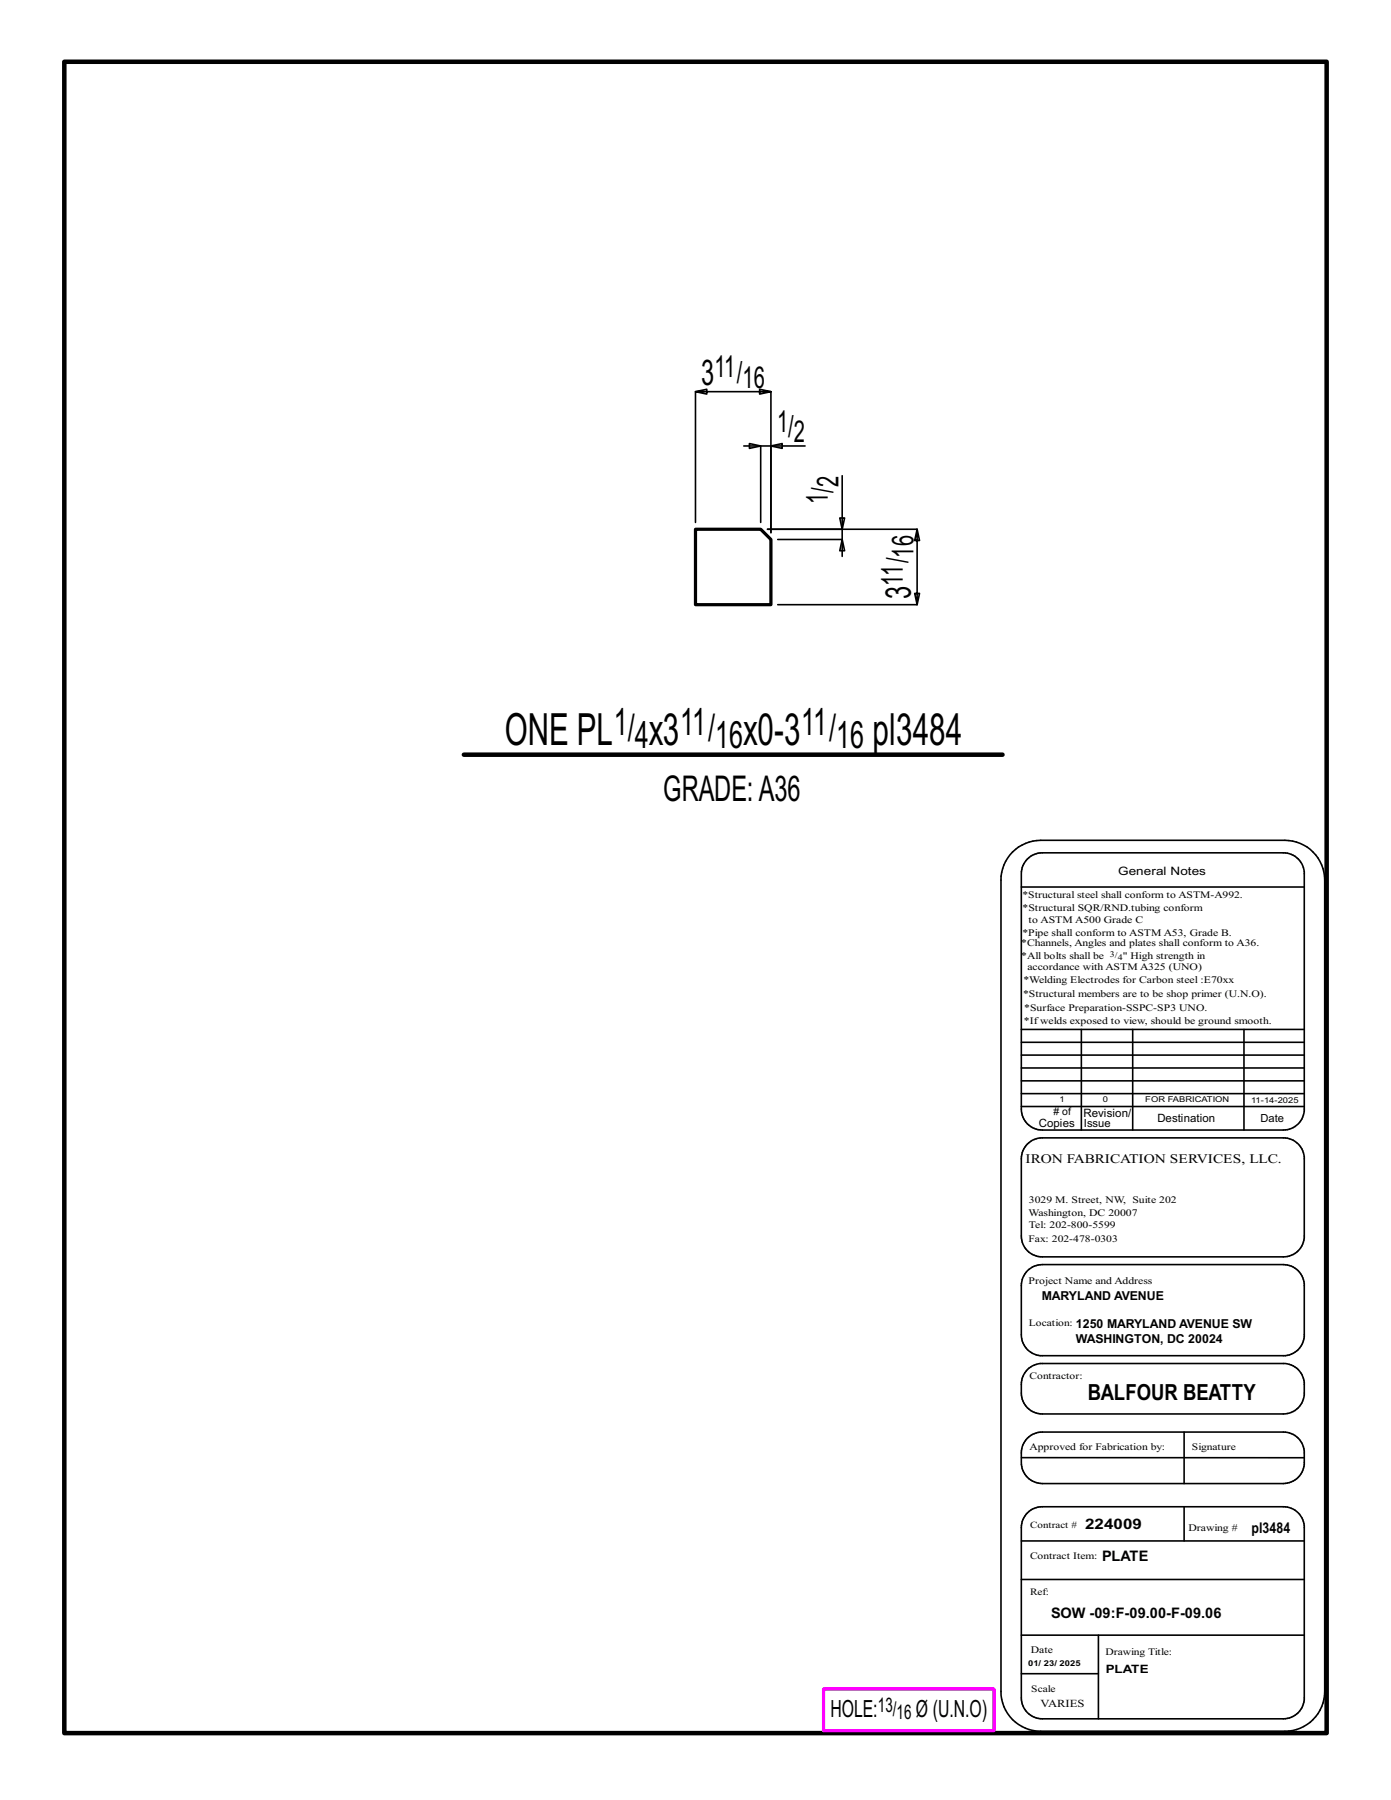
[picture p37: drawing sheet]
<svg xmlns="http://www.w3.org/2000/svg" width="216mm" height="279mm" viewBox="0 0 216 279" stroke-linecap="round" stroke-linejoin="round" font-family="sans-serif">
<defs><g id="words">
<g font-size="6.9">
<text x="78.3" y="115.6">ONE PL</text>
<text x="100.7" y="115.6">x3</text>
<text x="115.4" y="115.6">x0-3</text>
<text x="135.4" y="115.6">pl3484</text>
</g>
<g font-size="5.9">
<text x="95.3" y="114">1/</text>
<text x="98.5" y="116.1">4</text>
<text x="105.6" y="114">11/</text>
<text x="111" y="116.1">16</text>
<text x="124.3" y="114">11/</text>
<text x="129.8" y="116.1">16</text>
</g>
<g font-size="5.5">
<text x="108.9" y="59.8">3</text>
<text x="141.4" y="93" transform="rotate(-90 141.4 93)">3</text>
<text x="102.9" y="124.3">GRADE:A36</text>
</g>
<g font-size="4.7">
<text x="110.9" y="58.6">11/</text>
<text x="115.3" y="60.2">16</text>
<text x="120.6" y="67">1/</text>
<text x="123.2" y="68.6">2</text>
<text x="130.1" y="75.6" transform="rotate(-90 130.1 75.6)">2</text>
<text x="128.5" y="78.2" transform="rotate(-90 128.5 78.2)">1/</text>
<text x="141.8" y="86.5" transform="rotate(-90 141.8 86.5)">16</text>
<text x="140.1" y="90.9" transform="rotate(-90 140.1 90.9)">11/</text>
</g>
<g font-size="3.7">
<text x="128.9" y="266.6">HOLE:</text>
<text x="142.2" y="266.6">Ø (U.N.O)</text>
</g>
<text font-size="3.4" x="168.8" y="217.4">BALFOUR BEATTY</text>
<g font-size="3.1">
<text x="136.3" y="265.8">13/</text>
<text x="139.2" y="266.9">16</text>
</g>
<g font-size="2.3">
<text x="168.4" y="237.3">224009</text>
<text x="194.3" y="238">pl3484</text>
<text x="171" y="242.3">PLATE</text>
<text x="163.1" y="251.2">SOW -09:F-09.00-F-09.06</text>
</g>
<text font-size="2" x="159.2" y="180.5">IRON FABRICATION SERVICES, LLC.</text>
<g font-size="1.9">
<text x="161.7" y="201.8">MARYLAND AVENUE</text>
<text x="167" y="208.5">WASHINGTON, DC 20024</text>
<text x="167" y="206.1">1250 MARYLAND AVENUE SW</text>
</g>
<g font-size="1.8">
<text x="173.6" y="135.8">General Notes</text>
<text x="168.2" y="173.3">Revision/</text>
<text x="161.2" y="174.9">Copies</text>
<text x="179.6" y="174.2">Destination</text>
<text x="171.6" y="259.7">PLATE</text>
</g>
<g font-size="1.7">
<text x="168.2" y="174.9">Issue</text>
<text x="195.7" y="174.2">Date</text>
<text x="161.5" y="265">VARIES</text>
</g>
<g font-size="1.6">
<text x="158.7" y="141.5">*Structural SQR/RND.tubing conform</text>
<text x="159.7" y="143.3">to ASTM A500 Grade C</text>
<text x="158.5" y="146.9">*Channels, Angles and plates shall conform to A36.</text>
<text x="158.5" y="148.8">*All bolts shall be</text>
<text x="158.7" y="145.2">*Pipe shall conform to ASTM A53, Grade B.</text>
<text x="174.3" y="148.8">&quot; High strength in</text>
<text x="158.8" y="154.8">*Structural members are to be shop primer (U.N.O).</text>
<text x="158.9" y="152.7">*Welding Electrodes for Carbon steel :E70xx</text>
<text x="159.5" y="150.6">accordance with ASTM A325 (UNO)</text>
<text x="158.9" y="158.9">*Ifwelds exposed to view, should be ground smooth.</text>
<text x="159" y="157">*Surface Preparation-SSPC-SP3 UNO.</text>
<text x="163.5" y="173.1"># of</text>
<text x="159.7" y="188.7">Washington, DC 20007</text>
<text x="159.7" y="190.6">Tel: 202-800-5599</text>
<text x="159.7" y="186.8">3029 M. Street, NW, Suite 202</text>
<text x="159.7" y="199.3">Project Name and Address</text>
<text x="159.8" y="225.1">Approved for Fabrication by:</text>
<text x="184.5" y="237.6">Drawing #</text>
<text x="160" y="256.6">Date</text>
</g>
<g font-size="1.5">
<text x="158.7" y="139.4">*Structural steel shall conform to ASTM-A992.</text>
<text x="159.7" y="192.7">Fax: 202-478-0303</text>
<text x="159.7" y="205.8">Location:</text>
<text x="159.8" y="214">Contractor:</text>
<text x="185" y="225.1">Signature</text>
<text x="159.9" y="237.1">Contract #</text>
<text x="159.9" y="241.9">Contract Item:</text>
<text x="159.9" y="247.6">Ref:</text>
<text x="171.6" y="256.9">Drawing Title:</text>
<text x="160.1" y="262.7">Scale</text>
</g>
<g font-size="1.3">
<text x="172.3" y="148.5">3/</text>
<text x="173.5" y="149">4</text>
</g>
<g font-size="1.2">
<text x="164.5" y="171.1">1</text>
<text x="171.2" y="171.1">0</text>
<text x="177.8" y="171.1">FOR FABRICATION</text>
<text x="194.2" y="171.2">11-14-2025</text>
<text x="159.6" y="258.7">01/ 23/ 2025</text>
</g>
</g></defs>
<g fill="none" stroke="#000" stroke-width=".25">
<path d="M115.4 69.2h4.3M116.3 68.8l1.8 .4-1.8 .4zM118.1 69.2v11.9M119.7 69.2l1.7-.4v.8zM125 69.2h-5.3v13.5v-21.9l-1.8-.4v.8l1.8-.4h-11.8l1.8-.4v.8l-1.8-.4v20.3M130.7 73.8v8.4h-11.6h23.2l-.3 1.7h.7l-.4-1.7v11.7l-.3-1.8h.7l-.4 1.8h-21.6M120.7 83.7h10M130.3 80.4h.8l-.4 1.8zM130.7 83.7l.4 1.8h-.8zM130.7 82.2v4.2M157.2 132.3a6.3 6.3 0 0 1 4.3-1.9h37.9a6.2 6.2 0 0 1 6.2 6.2v126a6.2 6.2 0 0 1-6.2 6.1h-37.9a6.1 6.1 0 0 1-6.1-6.1v-126a6.1 6.1 0 0 1 1.8-4.3zM158.5 137.7h43.9"/>
<path d="M159.5 133.3a3.3 3.3 0 0 1 2.3-.9h37.4a3.3 3.3 0 0 1 3.2 2.9v37.2a3.2 3.2 0 0 1-3.2 2.9h-37.4a3.2 3.2 0 0 1-3.3-3.2v-36.6a3.2 3.2 0 0 1 1-2.3zM158.5 159.8h43.9M167.8 159.8v15.6M175.8 159.8v15.6M193.1 159.8v15.6M158.5 165.8h43.9M158.5 167.8h43.9M158.5 163.8h43.9M158.5 161.8h43.9M158.5 171.8h43.9M158.5 169.8h43.9M159.5 177.6a3.3 3.3 0 0 1 2.3-1h37.4a3.3 3.3 0 0 1 3.2 3v12.6a3.3 3.3 0 0 1-3.2 2.9h-37.4a3.2 3.2 0 0 1-3.3-3.2v-12a3.2 3.2 0 0 1 1-2.3z"/>
<path d="M159.5 197.2l1-.7 1.3-.2h37.4a3.3 3.3 0 0 1 3.2 2.9v8.3a3.2 3.2 0 0 1-2.9 2.9h-38.1a3.3 3.3 0 0 1-2.9-3.2v-8l.3-.9zM159.5 212.6l.7-.6 1.2-.4h37.8a3.2 3.2 0 0 1 3.2 3v2a3.3 3.3 0 0 1-3.2 2.9h-37.4a3.2 3.2 0 0 1-3.3-3.3v-1.3a3.3 3.3 0 0 1 1-2.3zM158.5 239.2h43.9M158.5 226.3h43.9M159.5 234.8a3.3 3.3 0 0 1 2.3-.9h37.4a3.3 3.3 0 0 1 3.2 2.9v27.1a3.3 3.3 0 0 1-3.2 2.9h-37.4a3.2 3.2 0 0 1-3.3-3.2v-26.5a3.2 3.2 0 0 1 1-2.3zM159.5 223.2a3.3 3.3 0 0 1 2.3-.9h37.4a3.3 3.3 0 0 1 3.2 2.9v2.1a3.3 3.3 0 0 1-3.2 3h-37.4a3.3 3.3 0 0 1-3.3-3.3v-1.5a3.2 3.2 0 0 1 1-2.3zM183.8 222.3v8M183.8 233.9v5.3M158.5 245.2h43.9M158.5 259.8h12M158.5 253.8h43.9M170.5 253.8v13"/>
</g>
<path d="M10 9.6h195.9v259.4h-195.9zM72 117.1h83.6" fill="none" stroke="#000" stroke-width=".7"/>
<path d="M127.8 262.2h26.5v6.4h-26.5z" fill="none" stroke="#f0f" stroke-width=".5"/>
<path d="M107.9 82.2h10.2l1.6 1.5v10.2h-11.8z" fill="none" stroke="#000" stroke-width=".5"/>
<use href="#words"/>
</svg>
